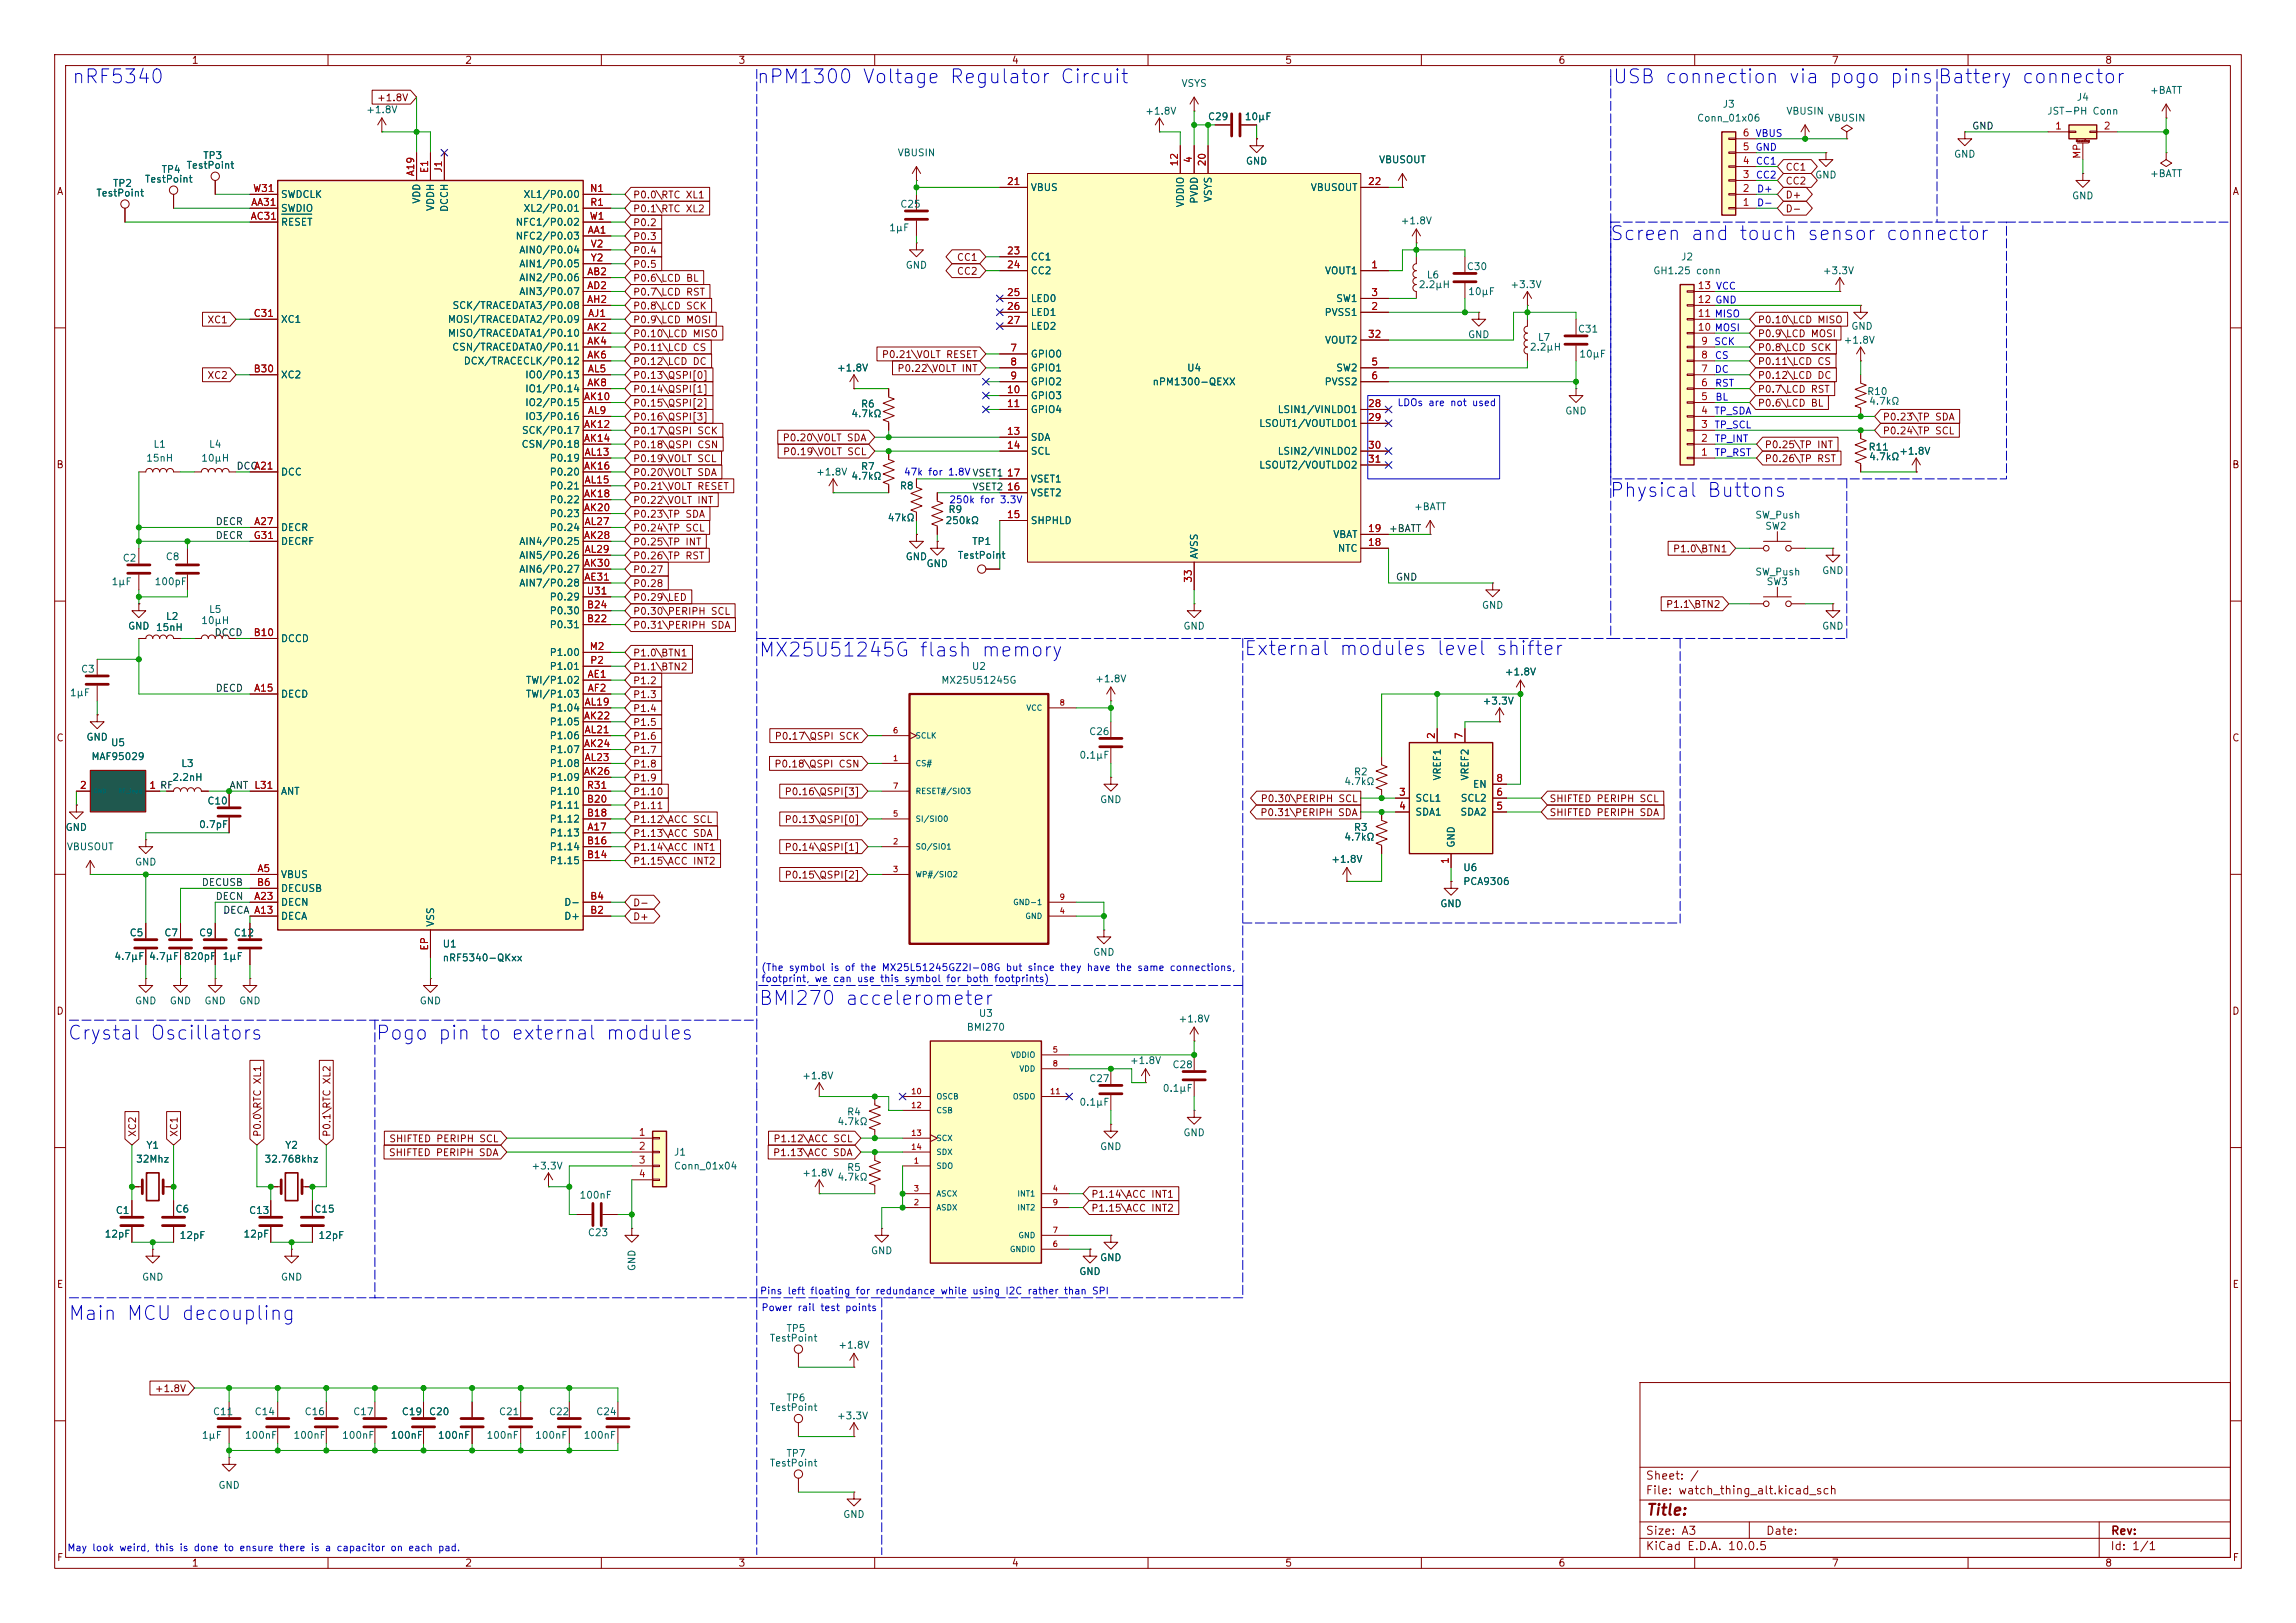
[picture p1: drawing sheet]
<svg xmlns="http://www.w3.org/2000/svg" width="420mm" height="297mm" viewBox="0 0 420 297" stroke-linecap="round" stroke-linejoin="round" font-family="sans-serif">
<defs><g id="words">
<g font-size="2.5" fill="#0000c2">
<text x="13" y="15.9">nRF5340</text>
<text x="138.2" y="15.9">nPM1300 Voltage Regulator Circuit</text>
<text x="294.8" y="15.9">USB connection via pogo pins Battery connector</text>
<text x="294.3" y="44.6">Screen and touch sensor connector</text>
<text x="294.3" y="91.6">Physical Buttons</text>
<text x="138.6" y="120.8">MX25U51245G flash memory</text>
<text x="227.4" y="120.6">External modules level shifter</text>
<text x="138.6" y="184.6">BMI270 accelerometer</text>
<text x="12.2" y="190.9">Crystal Oscillators</text>
<text x="68.6" y="190.9">Pogo pin to external modules</text>
<text x="12.3" y="242.2">Main MCU decoupling</text>
</g>
<text font-size="2" fill="#840000" x="301" y="277.8">Title:</text>
<g font-size="1.5" fill="#840000">
<text x="300.9" y="273.8">File: watch_thing_alt.kicad_sch</text>
<text x="300.9" y="271.1">Sheet: /</text>
<text x="300.9" y="281.2">Size: A3</text>
<text x="322.9" y="281.2">Date:</text>
<text x="386" y="281.2">Rev:</text>
<text x="300.9" y="284">KiCad E.D.A. 10.0.5</text>
<text x="385.9" y="284">Id: 1/1</text>
</g>
<g font-size="1.3" fill="#840000">
<text x="35" y="12">1</text>
<text x="85" y="12">2</text>
<text x="135" y="12">3</text>
<text x="185" y="12">4</text>
<text x="235" y="12">5</text>
<text x="285" y="12">6</text>
<text x="335" y="12">7</text>
<text x="385" y="12">8</text>
<text x="68.9" y="18.8">+1.8V</text>
<text x="10.3" y="36">A</text>
<text x="326.5" y="34.1">CC2</text>
<text x="326.5" y="31.5">CC1</text>
<text x="408.3" y="36">A</text>
<text x="115.7" y="39.2">P0.1\RTC XL2</text>
<text x="115.7" y="41.7">P0.2</text>
<text x="115.7" y="36.6">P0.0\RTC XL1</text>
<text x="326.5" y="36.6">D+</text>
<text x="326.5" y="39.2">D-</text>
<text x="115.7" y="44.2">P0.3</text>
<text x="115.7" y="46.8">P0.4</text>
<text x="115.7" y="51.9">P0.6\LCD BL</text>
<text x="115.7" y="49.3">P0.5</text>
<text x="174.9" y="48">CC1</text>
<text x="174.9" y="50.6">CC2</text>
<text x="37.8" y="59.5">XC1</text>
<text x="115.7" y="54.4">P0.7\LCD RST</text>
<text x="115.7" y="56.9">P0.8\LCD SCK</text>
<text x="115.7" y="59.5">P0.9\LCD MOSI</text>
<text x="321.4" y="59.5">P0.10\LCD MISO</text>
<text x="115.7" y="64.6">P0.11\LCD CS</text>
<text x="115.7" y="62">P0.10\LCD MISO</text>
<text x="161.2" y="65.8">P0.21\VOLT RESET</text>
<text x="321.4" y="64.6">P0.8\LCD SCK</text>
<text x="321.4" y="62">P0.9\LCD MOSI</text>
<text x="37.8" y="69.6">XC2</text>
<text x="115.7" y="67.1">P0.12\LCD DC</text>
<text x="115.7" y="69.6">P0.13\QSPI[0]</text>
<text x="164" y="68.4">P0.22\VOLT INT</text>
<text x="321.4" y="69.6">P0.12\LCD DC</text>
<text x="321.4" y="67.1">P0.11\LCD CS</text>
<text x="115.7" y="77.3">P0.16\QSPI[3]</text>
<text x="115.7" y="72.2">P0.14\QSPI[1]</text>
<text x="115.7" y="74.7">P0.15\QSPI[2]</text>
<text x="321.4" y="72.2">P0.7\LCD RST</text>
<text x="321.4" y="74.7">P0.6\LCD BL</text>
<text x="344.3" y="77.3">P0.23\TP SDA</text>
<text x="115.7" y="79.8">P0.17\QSPI SCK</text>
<text x="115.7" y="82.3">P0.18\QSPI CSN</text>
<text x="143.1" y="81.1">P0.20\VOLT SDA</text>
<text x="143.1" y="83.6">P0.19\VOLT SCL</text>
<text x="322.7" y="82.3">P0.25\TP INT</text>
<text x="344.3" y="79.8">P0.24\TP SCL</text>
<text x="10.2" y="86">B</text>
<text x="115.7" y="84.9">P0.19\VOLT SCL</text>
<text x="115.7" y="90">P0.21\VOLT RESET</text>
<text x="115.7" y="87.4">P0.20\VOLT SDA</text>
<text x="322.7" y="84.9">P0.26\TP RST</text>
<text x="408.2" y="86">B</text>
<text x="115.7" y="95">P0.23\TP SDA</text>
<text x="115.7" y="92.5">P0.22\VOLT INT</text>
<text x="115.7" y="97.6">P0.24\TP SCL</text>
<text x="115.7" y="100.1">P0.25\TP INT</text>
<text x="305.9" y="101.4">P1.0\BTN1</text>
<text x="115.7" y="102.7">P0.26\TP RST</text>
<text x="115.7" y="105.2">P0.27</text>
<text x="115.7" y="107.7">P0.28</text>
<text x="115.7" y="110.3">P0.29\LED</text>
<text x="115.7" y="112.8">P0.30\PERIPH SCL</text>
<text x="304.7" y="111.5">P1.1\BTN2</text>
<text x="115.7" y="115.4">P0.31\PERIPH SDA</text>
<text x="115.7" y="125.5">P1.2</text>
<text x="115.7" y="120.4">P1.0\BTN1</text>
<text x="115.7" y="123">P1.1\BTN2</text>
<text x="115.7" y="128.1">P1.3</text>
<text x="115.7" y="130.6">P1.4</text>
<text x="10.2" y="136">C</text>
<text x="115.7" y="133.1">P1.5</text>
<text x="115.7" y="135.7">P1.6</text>
<text x="141.6" y="135.7">P0.17\QSPI SCK</text>
<text x="408.2" y="136">C</text>
<text x="115.7" y="143.3">P1.9</text>
<text x="115.7" y="138.2">P1.7</text>
<text x="115.7" y="140.8">P1.8</text>
<text x="141.6" y="140.8">P0.18\QSPI CSN</text>
<text x="115.7" y="145.8">P1.10</text>
<text x="115.7" y="148.4">P1.11</text>
<text x="143.4" y="145.8">P0.16\QSPI[3]</text>
<text x="230.4" y="149.6">P0.31\PERIPH SDA</text>
<text x="230.5" y="147.1">P0.30\PERIPH SCL</text>
<text x="283.3" y="147.1">SHIFTED PERIPH SCL</text>
<text x="283.3" y="149.6">SHIFTED PERIPH SDA</text>
<text x="115.7" y="150.9">P1.12\ACC SCL</text>
<text x="115.7" y="153.5">P1.13\ACC SDA</text>
<text x="115.7" y="156">P1.14\ACC INT1</text>
<text x="143.4" y="150.9">P0.13\QSPI[0]</text>
<text x="143.4" y="156">P0.14\QSPI[1]</text>
<text x="115.7" y="158.5">P1.15\ACC INT2</text>
<text x="143.4" y="161.1">P0.15\QSPI[2]</text>
<text x="115.7" y="166.2">D-</text>
<text x="115.7" y="168.7">D+</text>
<text x="10.2" y="186">D</text>
<text x="408.2" y="186">D</text>
<text x="25.2" y="208.1" transform="rotate(-90 25.2 208.1)">XC2</text>
<text x="32.8" y="208.1" transform="rotate(-90 32.8 208.1)">XC1</text>
<text x="48" y="208.1" transform="rotate(-90 48 208.1)">P0.0\RTC XL1</text>
<text x="60.7" y="208.1" transform="rotate(-90 60.7 208.1)">P0.1\RTC XL2</text>
<text x="71.1" y="209.3">SHIFTED PERIPH SCL</text>
<text x="141.4" y="209.3">P1.12\ACC SCL</text>
<text x="71" y="211.9">SHIFTED PERIPH SDA</text>
<text x="141.3" y="211.9">P1.13\ACC SDA</text>
<text x="199.5" y="219.5">P1.14\ACC INT1</text>
<text x="199.5" y="222">P1.15\ACC INT2</text>
<text x="10.3" y="236">E</text>
<text x="408.3" y="236">E</text>
<text x="28.2" y="255.1">+1.8V</text>
<text x="10.3" y="286">F</text>
<text x="35" y="287">1</text>
<text x="85" y="287">2</text>
<text x="135" y="287">3</text>
<text x="185" y="287">4</text>
<text x="235" y="287">5</text>
<text x="285" y="287">6</text>
<text x="335" y="287">7</text>
<text x="385" y="287">8</text>
<text x="408.3" y="286">F</text>
</g>
<g font-size="1.3" fill="#006464">
<text x="216" y="16.2">VSYS</text>
<text x="393.2" y="17.5">+BATT</text>
<text x="66.9" y="21">+1.8V</text>
<text x="209.4" y="21.3">+1.8V</text>
<text x="220.9" y="22.3">C29</text>
<text x="227.6" y="22.3">10μF</text>
<text x="310.3" y="22.6">Conn_01x06</text>
<text x="315" y="20">J3</text>
<text x="326.7" y="21.3">VBUSIN</text>
<text x="334.3" y="22.6">VBUSIN</text>
<text x="374.4" y="21.3">JST-PH Conn</text>
<text x="379.8" y="18.7">J4</text>
<text x="37.1" y="29.4">TP3</text>
<text x="164.1" y="28.9">VBUSIN</text>
<text x="357.3" y="29.2">GND</text>
<text x="20.6" y="34.5">TP2</text>
<text x="26.4" y="33.7">TestPoint</text>
<text x="29.4" y="32">TP4</text>
<text x="34" y="31.2">TestPoint</text>
<text x="188.4" y="35.3">VBUS</text>
<text x="227.8" y="30.4">GND</text>
<text x="239.7" y="35.3">VBUSOUT</text>
<text x="252.1" y="30.2">VBUSOUT</text>
<text x="331.9" y="33">GND</text>
<text x="393.2" y="32.7">+BATT</text>
<text x="17.5" y="36.3">TestPoint</text>
<text x="51.3" y="39.1">SWDIO</text>
<text x="51.3" y="41.6">RESET</text>
<text x="51.3" y="36.5">SWDCLK</text>
<text x="77.2" y="37.4" transform="rotate(-90 77.2 37.4)">VDD</text>
<text x="79.7" y="38.7" transform="rotate(-90 79.7 38.7)">VDDH</text>
<text x="82.2" y="38.9" transform="rotate(-90 82.2 38.9)">DCCH</text>
<text x="94.2" y="41.6">NFC1/P0.02</text>
<text x="95.7" y="36.5">XL1/P0.00</text>
<text x="95.7" y="39.1">XL2/P0.01</text>
<text x="164.6" y="38.3">C25</text>
<text x="216.9" y="38" transform="rotate(-90 216.9 38)">VDDIO</text>
<text x="219.4" y="37.4" transform="rotate(-90 219.4 37.4)">PVDD</text>
<text x="221.9" y="37.1" transform="rotate(-90 221.9 37.1)">VSYS</text>
<text x="256.1" y="41.3">+1.8V</text>
<text x="378.9" y="36.8">GND</text>
<text x="94.2" y="44.1">NFC2/P0.03</text>
<text x="94.9" y="46.7">AIN0/P0.04</text>
<text x="162.5" y="42.6">1μF</text>
<text x="188.4" y="48">CC1</text>
<text x="307.4" y="48">J2</text>
<text x="94.9" y="51.8">AIN2/P0.06</text>
<text x="94.9" y="49.2">AIN1/P0.05</text>
<text x="165.6" y="49.5">GND</text>
<text x="188.4" y="50.5">CC2</text>
<text x="242.3" y="50.5">VOUT1</text>
<text x="259.4" y="53">2.2μH</text>
<text x="260.9" y="51.3">L6</text>
<text x="268.2" y="49.7">C30</text>
<text x="276.2" y="53">+3.3V</text>
<text x="302.3" y="50.5">GH1.25 conn</text>
<text x="333.3" y="50.5">+3.3V</text>
<text x="51.3" y="59.4">XC1</text>
<text x="81.8" y="59.4">MOSI/TRACEDATA2/P0.09</text>
<text x="82.7" y="56.8">SCK/TRACEDATA3/P0.08</text>
<text x="94.9" y="54.3">AIN3/P0.07</text>
<text x="188.4" y="55.6">LED0</text>
<text x="188.4" y="58.1">LED1</text>
<text x="242.2" y="58.1">PVSS1</text>
<text x="244.3" y="55.6">SW1</text>
<text x="268.5" y="54.3">10μF</text>
<text x="81.8" y="61.9">MISO/TRACEDATA1/P0.10</text>
<text x="82.6" y="64.5">CSN/TRACEDATA0/P0.11</text>
<text x="188.4" y="65.7">GPIO0</text>
<text x="188.4" y="60.7">LED2</text>
<text x="242.3" y="63.2">VOUT2</text>
<text x="268.4" y="62.2">GND</text>
<text x="279.7" y="64.5">2.2μH</text>
<text x="281.2" y="62.7">L7</text>
<text x="288.5" y="61.2">C31</text>
<text x="288.8" y="65.7">10μF</text>
<text x="337.1" y="63.2">+1.8V</text>
<text x="338.5" y="60.7">GND</text>
<text x="51.3" y="69.5">XC2</text>
<text x="84.7" y="67">DCX/TRACECLK/P0.12</text>
<text x="96" y="69.5">IO0/P0.13</text>
<text x="153" y="68.3">+1.8V</text>
<text x="188.4" y="68.3">GPIO1</text>
<text x="188.4" y="70.8">GPIO2</text>
<text x="210.7" y="70.8">nPM1300-QEXX</text>
<text x="217" y="68.3">U4</text>
<text x="242.2" y="70.8">PVSS2</text>
<text x="244.3" y="68.3">SW2</text>
<text x="96" y="72.1">IO1/P0.14</text>
<text x="96" y="74.6">IO2/P0.15</text>
<text x="96" y="77.2">IO3/P0.16</text>
<text x="155.6" y="76.7">4.7kΩ</text>
<text x="157.4" y="74.9">R6</text>
<text x="188.4" y="73.4">GPIO3</text>
<text x="188.4" y="75.9">GPIO4</text>
<text x="233.6" y="75.9">LSIN1/VINLDO1</text>
<text x="286.2" y="76.1">GND</text>
<text x="341.4" y="72.6">R10</text>
<text x="341.8" y="74.4">4.7kΩ</text>
<text x="28" y="82.2">L1</text>
<text x="38.1" y="82.2">L4</text>
<text x="95.3" y="82.2">CSN/P0.18</text>
<text x="95.4" y="79.7">SCK/P0.17</text>
<text x="188.4" y="81">SDA</text>
<text x="188.4" y="83.5">SCL</text>
<text x="230.2" y="78.4">LSOUT1/VOUTLDO1</text>
<text x="233.6" y="83.5">LSIN2/VINLDO2</text>
<text x="341.7" y="82.8">R11</text>
<text x="347.3" y="83.5">+1.8V</text>
<text x="26.6" y="84.8">15nH</text>
<text x="36.7" y="84.8">10μH</text>
<text x="51.3" y="87.3">DCC</text>
<text x="100.4" y="87.3">P0.20</text>
<text x="100.4" y="84.8">P0.19</text>
<text x="100.4" y="89.9">P0.21</text>
<text x="149.2" y="87.3">+1.8V</text>
<text x="155.6" y="88.1">4.7kΩ</text>
<text x="157.4" y="86.3">R7</text>
<text x="164.5" y="89.9">R8</text>
<text x="188.4" y="88.6">VSET1</text>
<text x="230.2" y="86.1">LSOUT2/VOUTLDO2</text>
<text x="341.8" y="84.5">4.7kΩ</text>
<text x="100.4" y="92.4">P0.22</text>
<text x="100.4" y="94.9">P0.23</text>
<text x="162.3" y="95.7">47kΩ</text>
<text x="173.4" y="94.2">R9</text>
<text x="188.4" y="91.1">VSET2</text>
<text x="258.6" y="93.7">+BATT</text>
<text x="321" y="95.2">SW_Push</text>
<text x="51.3" y="97.5">DECR</text>
<text x="51.3" y="100">DECRF</text>
<text x="94.9" y="100">AIN4/P0.25</text>
<text x="100.4" y="97.5">P0.24</text>
<text x="172.8" y="96.2">250kΩ</text>
<text x="177.7" y="100">TP1</text>
<text x="188.4" y="96.2">SHPHLD</text>
<text x="243.8" y="98.8">VBAT</text>
<text x="244.6" y="101.3">NTC</text>
<text x="322.8" y="97.2">SW2</text>
<text x="20.3" y="107.4">1μF</text>
<text x="22.3" y="103.1">C2</text>
<text x="28.2" y="107.4">100pF</text>
<text x="30.2" y="102.8">C8</text>
<text x="94.9" y="107.6">AIN7/P0.28</text>
<text x="94.9" y="105.1">AIN6/P0.27</text>
<text x="94.9" y="102.6">AIN5/P0.26</text>
<text x="165.6" y="102.8">GND</text>
<text x="169.4" y="104.1">GND</text>
<text x="175.1" y="102.6">TestPoint</text>
<text x="219.4" y="102.4" transform="rotate(-90 219.4 102.4)">AVSS</text>
<text x="321" y="105.6">SW_Push</text>
<text x="323" y="107.4">SW3</text>
<text x="333.2" y="105.4">GND</text>
<text x="30.3" y="113.7">L2</text>
<text x="38.1" y="112.5">L5</text>
<text x="100.4" y="112.7">P0.30</text>
<text x="100.4" y="110.2">P0.29</text>
<text x="271" y="111.7">GND</text>
<text x="23.3" y="115.5">GND</text>
<text x="28.4" y="115.8">15nH</text>
<text x="36.7" y="114.5">10μH</text>
<text x="51.3" y="117.8">DCCD</text>
<text x="100.4" y="115.3">P0.31</text>
<text x="216.4" y="115.5">GND</text>
<text x="333.2" y="115.5">GND</text>
<text x="14.7" y="123.4">C3</text>
<text x="96.1" y="125.4">TWI/P1.02</text>
<text x="100.4" y="120.3">P1.00</text>
<text x="100.4" y="122.9">P1.01</text>
<text x="172.1" y="125.4">MX25U51245G</text>
<text x="177.7" y="122.9">U2</text>
<text x="200.2" y="125.2">+1.8V</text>
<text x="275.2" y="123.9">+1.8V</text>
<text x="12.7" y="127.7">1μF</text>
<text x="51.3" y="128">DECD</text>
<text x="96.1" y="128">TWI/P1.03</text>
<text x="100.4" y="130.5">P1.04</text>
<text x="271.1" y="129.2">+3.3V</text>
<text x="15.7" y="135.8">GND</text>
<text x="20.2" y="136.9">U5</text>
<text x="100.4" y="133">P1.05</text>
<text x="100.4" y="135.6">P1.06</text>
<text x="199.1" y="134.8">C26</text>
<text x="16.6" y="139.4">MAF95029</text>
<text x="31.4" y="143.2">2.2nH</text>
<text x="33" y="140.7">L3</text>
<text x="100.4" y="138.1">P1.07</text>
<text x="100.4" y="143.2">P1.09</text>
<text x="100.4" y="140.7">P1.08</text>
<text x="197.3" y="139.1">0.1μF</text>
<text x="245.8" y="144">4.7kΩ</text>
<text x="247.6" y="142.2">R2</text>
<text x="263.9" y="142.9" transform="rotate(-90 263.9 142.9)">VREF1</text>
<text x="268.9" y="142.9" transform="rotate(-90 268.9 142.9)">VREF2</text>
<text x="37.8" y="147.5">C10</text>
<text x="51.3" y="145.7">ANT</text>
<text x="100.4" y="148.3">P1.11</text>
<text x="100.4" y="145.7">P1.10</text>
<text x="201.1" y="147.3">GND</text>
<text x="258.8" y="147">SCL1</text>
<text x="258.8" y="149.6">SDA1</text>
<text x="267" y="149.6">SDA2</text>
<text x="267.1" y="147">SCL2</text>
<text x="269.3" y="144.5">EN</text>
<text x="11.9" y="152.3">GND</text>
<text x="12.1" y="155.9">VBUSOUT</text>
<text x="36.3" y="151.8">0.7pF</text>
<text x="100.4" y="153.4">P1.13</text>
<text x="100.4" y="155.9">P1.14</text>
<text x="100.4" y="150.8">P1.12</text>
<text x="245.8" y="154.1">4.7kΩ</text>
<text x="247.6" y="152.3">R3</text>
<text x="266.4" y="155.2" transform="rotate(-90 266.4 155.2)">GND</text>
<text x="24.6" y="158.7">GND</text>
<text x="51.3" y="161">VBUS</text>
<text x="100.4" y="158.4">P1.15</text>
<text x="243.4" y="158.2">+1.8V</text>
<text x="267.6" y="159.7">U6</text>
<text x="51.3" y="166.1">DECN</text>
<text x="51.3" y="163.5">DECUSB</text>
<text x="103.1" y="166.1">D-</text>
<text x="263.4" y="166.3">GND</text>
<text x="267.6" y="162.3">PCA9306</text>
<text x="23.6" y="171.7">C5</text>
<text x="30" y="171.7">C7</text>
<text x="36.3" y="171.7">C9</text>
<text x="42.7" y="171.7">C12</text>
<text x="51.3" y="168.6">DECA</text>
<text x="79.7" y="169.7" transform="rotate(-90 79.7 169.7)">VSS</text>
<text x="80.9" y="173.7">U1</text>
<text x="103.1" y="168.6">D+</text>
<text x="20.8" y="176">4.7μF</text>
<text x="27.2" y="176">4.7μF</text>
<text x="33.5" y="176">820pF</text>
<text x="40.6" y="176">1μF</text>
<text x="80.9" y="176.2">nRF5340-QKxx</text>
<text x="199.9" y="175.2">GND</text>
<text x="24.6" y="184.1">GND</text>
<text x="30.9" y="184.1">GND</text>
<text x="37.3" y="184.1">GND</text>
<text x="43.6" y="184.1">GND</text>
<text x="76.7" y="184.1">GND</text>
<text x="176.7" y="188.9">BMI270</text>
<text x="178.9" y="186.4">U3</text>
<text x="215.5" y="187.4">+1.8V</text>
<text x="146.6" y="197.8">+1.8V</text>
<text x="206.6" y="195">+1.8V</text>
<text x="214.4" y="195.8">C28</text>
<text x="197.3" y="202.6">0.1μF</text>
<text x="199.1" y="198.3">C27</text>
<text x="212.6" y="200.1">0.1μF</text>
<text x="153.1" y="206.2">4.7kΩ</text>
<text x="154.8" y="204.4">R4</text>
<text x="216.4" y="208.2">GND</text>
<text x="24.8" y="213.1">32Mhz</text>
<text x="26.7" y="210.5">Y1</text>
<text x="48.3" y="213.1">32.768khz</text>
<text x="52.1" y="210.5">Y2</text>
<text x="97.1" y="214.3">+3.3V</text>
<text x="123.2" y="211.8">J1</text>
<text x="123.2" y="214.3">Conn_01x04</text>
<text x="146.6" y="215.6">+1.8V</text>
<text x="154.8" y="214.6">R5</text>
<text x="201.1" y="210.8">GND</text>
<text x="105.9" y="219.7">100nF</text>
<text x="153.1" y="216.4">4.7kΩ</text>
<text x="19" y="226.8">12pF</text>
<text x="21.1" y="222.5">C1</text>
<text x="32" y="222.2">C6</text>
<text x="32.8" y="227">12pF</text>
<text x="44.4" y="226.8">12pF</text>
<text x="45.5" y="222.5">C13</text>
<text x="57.4" y="222.2">C15</text>
<text x="58.2" y="227">12pF</text>
<text x="107.4" y="226.5">C23</text>
<text x="116.5" y="232.7" transform="rotate(-90 116.5 232.7)">GND</text>
<text x="159.2" y="229.8">GND</text>
<text x="197.3" y="233.6">GND</text>
<text x="201.1" y="231.1">GND</text>
<text x="25.9" y="234.6">GND</text>
<text x="51.3" y="234.6">GND</text>
<text x="140.7" y="245.8">TestPoint</text>
<text x="143.7" y="244">TP5</text>
<text x="153.2" y="247.1">+1.8V</text>
<text x="143.7" y="256.7">TP6</text>
<text x="36.8" y="263.6">1μF</text>
<text x="38.8" y="259.3">C11</text>
<text x="44.7" y="263.6">100nF</text>
<text x="46.5" y="259.3">C14</text>
<text x="53.6" y="263.6">100nF</text>
<text x="55.6" y="259.3">C16</text>
<text x="62.5" y="263.6">100nF</text>
<text x="64.5" y="259.3">C17</text>
<text x="71.4" y="263.6">100nF</text>
<text x="73.4" y="259.3">C19</text>
<text x="78.4" y="259.3">C20</text>
<text x="80" y="263.6">100nF</text>
<text x="88.9" y="263.6">100nF</text>
<text x="91.2" y="259.3">C21</text>
<text x="97.8" y="263.6">100nF</text>
<text x="100.3" y="259.3">C22</text>
<text x="106.7" y="263.6">100nF</text>
<text x="109" y="259.3">C24</text>
<text x="140.7" y="258.5">TestPoint</text>
<text x="153" y="260">+3.3V</text>
<text x="140.7" y="268.7">TestPoint</text>
<text x="143.7" y="266.9">TP7</text>
<text x="39.8" y="272.7">GND</text>
<text x="154.1" y="278.1">GND</text>
</g>
<g font-size="1.3" fill="#a90000">
<text x="375.8" y="24">1</text>
<text x="384.7" y="24">2</text>
<text x="218.3" y="29.9" transform="rotate(-90 218.3 29.9)">4</text>
<text x="318.7" y="27.8">5</text>
<text x="318.7" y="25.3">6</text>
<text x="380.9" y="29.2" transform="rotate(-90 380.9 29.2)">MP</text>
<text x="46.2" y="35.4">W31</text>
<text x="76.1" y="32.4" transform="rotate(-90 76.1 32.4)">A19</text>
<text x="78.6" y="31.8" transform="rotate(-90 78.6 31.8)">E1</text>
<text x="81.1" y="31.7" transform="rotate(-90 81.1 31.7)">J1</text>
<text x="107.8" y="35.4">N1</text>
<text x="184.1" y="34.2">21</text>
<text x="215.8" y="30.5" transform="rotate(-90 215.8 30.5)">12</text>
<text x="220.8" y="30.5" transform="rotate(-90 220.8 30.5)">20</text>
<text x="250.1" y="34.2">22</text>
<text x="318.7" y="35.4">2</text>
<text x="318.7" y="32.9">3</text>
<text x="318.7" y="30.3">4</text>
<text x="45.7" y="40.5">AC31</text>
<text x="45.8" y="38">AA31</text>
<text x="107.8" y="40.5">W1</text>
<text x="107.9" y="38">R1</text>
<text x="318.7" y="38">1</text>
<text x="107.4" y="43">AA1</text>
<text x="107.9" y="45.6">V2</text>
<text x="184.1" y="46.9">23</text>
<text x="107.3" y="50.7">AB2</text>
<text x="107.3" y="53.2">AD2</text>
<text x="107.9" y="48.1">Y2</text>
<text x="184.1" y="49.4">24</text>
<text x="250.7" y="49.4">1</text>
<text x="310.4" y="53.2">13 VCC</text>
<text x="46.3" y="58.3">C31</text>
<text x="107.3" y="55.7">AH2</text>
<text x="107.5" y="58.3">AJ1</text>
<text x="184.1" y="54.5">25</text>
<text x="184.1" y="57">26</text>
<text x="184.1" y="59.6">27</text>
<text x="250.7" y="54.5">3</text>
<text x="250.7" y="57">2</text>
<text x="310.4" y="58.3">11 MISO</text>
<text x="310.4" y="55.7">12 GND</text>
<text x="107.3" y="60.8">AK2</text>
<text x="107.3" y="63.4">AK4</text>
<text x="107.3" y="65.9">AK6</text>
<text x="184.7" y="64.6">7</text>
<text x="250.1" y="62.1">32</text>
<text x="310.4" y="60.8">10 MOSI</text>
<text x="311.1" y="65.9">8</text>
<text x="311.1" y="63.4">9</text>
<text x="46.3" y="68.4">B30</text>
<text x="107.3" y="71">AK8</text>
<text x="107.4" y="68.4">AL5</text>
<text x="184.7" y="67.2">8</text>
<text x="184.7" y="69.7">9</text>
<text x="250.7" y="67.2">5</text>
<text x="250.7" y="69.7">6</text>
<text x="311.1" y="71">6</text>
<text x="311.1" y="68.4">7</text>
<text x="106.7" y="73.5">AK10</text>
<text x="107.4" y="76.1">AL9</text>
<text x="184.1" y="72.3">10</text>
<text x="184.1" y="74.8">11</text>
<text x="250.1" y="77.3">29</text>
<text x="250.1" y="74.8">28</text>
<text x="311.1" y="76.1">4</text>
<text x="311.1" y="73.5">5</text>
<text x="106.7" y="78.6">AK12</text>
<text x="106.7" y="81.1">AK14</text>
<text x="106.8" y="83.7">AL13</text>
<text x="184.1" y="79.9">13</text>
<text x="184.1" y="82.4">14</text>
<text x="250.1" y="82.4">30</text>
<text x="311.1" y="83.7">1</text>
<text x="311.1" y="81.1">2</text>
<text x="311.1" y="78.6">3</text>
<text x="46.4" y="86.2">A21</text>
<text x="106.7" y="86.2">AK16</text>
<text x="106.8" y="88.8">AL15</text>
<text x="184.1" y="87.5">17</text>
<text x="250.1" y="85">31</text>
<text x="106.7" y="91.3">AK18</text>
<text x="106.7" y="93.8">AK20</text>
<text x="184.1" y="95.1">15</text>
<text x="184.1" y="90">16</text>
<text x="46.3" y="98.9">G31</text>
<text x="46.4" y="96.4">A27</text>
<text x="106.7" y="98.9">AK28</text>
<text x="106.8" y="96.4">AL27</text>
<text x="106.8" y="101.5">AL29</text>
<text x="250.1" y="100.2">18</text>
<text x="250.1" y="97.7">19</text>
<text x="106.7" y="104">AK30</text>
<text x="106.8" y="106.5">AE31</text>
<text x="218.3" y="106.7" transform="rotate(-90 218.3 106.7)">33</text>
<text x="107.2" y="109.1">U31</text>
<text x="107.2" y="111.6">B24</text>
<text x="46.3" y="116.7">B10</text>
<text x="107.2" y="114.2">B22</text>
<text x="107.8" y="119.2">M2</text>
<text x="107.4" y="124.3">AE1</text>
<text x="107.9" y="121.8">P2</text>
<text x="46.4" y="126.9">A15</text>
<text x="106.7" y="131.9">AK22</text>
<text x="106.8" y="129.4">AL19</text>
<text x="107.4" y="126.9">AF2</text>
<text x="106.7" y="137">AK24</text>
<text x="106.8" y="134.5">AL21</text>
<text x="262.8" y="135.4" transform="rotate(-90 262.8 135.4)">2</text>
<text x="267.8" y="135.4" transform="rotate(-90 267.8 135.4)">7</text>
<text x="106.7" y="142.1">AK26</text>
<text x="106.8" y="139.6">AL23</text>
<text x="273.6" y="143.4">8</text>
<text x="14.5" y="144.6">2</text>
<text x="27.2" y="144.6">1 RF</text>
<text x="27.2" y="144.6">1</text>
<text x="46.4" y="144.6">L31</text>
<text x="107.2" y="149.7">B18</text>
<text x="107.2" y="147.2">B20</text>
<text x="107.2" y="144.6">R31</text>
<text x="255.8" y="145.9">3</text>
<text x="255.8" y="148.5">4</text>
<text x="273.6" y="148.5">5</text>
<text x="273.6" y="145.9">6</text>
<text x="107.2" y="154.8">B16</text>
<text x="107.3" y="152.3">A17</text>
<text x="47" y="159.9">A5</text>
<text x="107.2" y="157.3">B14</text>
<text x="265.3" y="158.2" transform="rotate(-90 265.3 158.2)">1</text>
<text x="46.4" y="165">A23</text>
<text x="46.4" y="167.5">A13</text>
<text x="46.9" y="162.4">B6</text>
<text x="107.9" y="167.5">B2</text>
<text x="107.9" y="165">B4</text>
<text x="78.6" y="174.1" transform="rotate(-90 78.6 174.1)">EP</text>
<text x="116.7" y="208.1">1</text>
<text x="116.7" y="210.7">2</text>
<text x="116.7" y="213.2">3</text>
<text x="116.7" y="215.8">4</text>
</g>
<g font-size="1.3" fill="#0000c2">
<text x="321" y="25.4">VBUS</text>
<text x="321" y="27.9">GND</text>
<text x="321.1" y="30.4">CC1</text>
<text x="321.1" y="33">CC2</text>
<text x="321.3" y="35.5">D+</text>
<text x="321.3" y="38.1">D-</text>
<text x="313.5" y="63.5">SCK</text>
<text x="313.6" y="66">CS</text>
<text x="313.6" y="68.5">DC</text>
<text x="313.6" y="71.1">RST</text>
<text x="255.5" y="74.6">LDOs are not used</text>
<text x="313.5" y="76.2">TP_SDA</text>
<text x="313.7" y="73.6">BL</text>
<text x="313.5" y="78.7">TP_SCL</text>
<text x="313.5" y="83.8">TP_RST</text>
<text x="313.6" y="81.2">TP_INT</text>
<text x="165.2" y="87.3">47k for 1.8VVSET1</text>
<text x="173.5" y="92.4">250k for 3.3V</text>
<text x="139.2" y="178">(The symbol is of the MX25L51245GZ2I-08G but since they have the same connections,</text>
<text x="139.2" y="180">footprint, we can use this symbol for both footprints)</text>
<text x="138.9" y="237.2">Pins left floating for redundance while using I2C rather than SPI</text>
<text x="139.2" y="240.2">Power rail test points</text>
<text x="12.2" y="284.2">May look weird, this is done to ensure there is a capacitor on each pad.</text>
</g>
<g font-size="1.3" fill="#0f0f0f">
<text x="360.7" y="24">GND</text>
<text x="43.2" y="86.2">DCC</text>
<text x="177.8" y="90">VSET2</text>
<text x="39.3" y="98.9">DECR</text>
<text x="39.3" y="96.4">DECR</text>
<text x="254" y="97.7">+BATT</text>
<text x="255.2" y="106.6">GND</text>
<text x="39.1" y="116.7">DCCD</text>
<text x="39.3" y="126.9">DECD</text>
<text x="41.9" y="144.7">ANT</text>
<text x="36.8" y="162.4">DECUSB</text>
<text x="39.3" y="165">DECN</text>
<text x="40.7" y="167.5">DECA A13</text>
</g>
<g font-size="1" fill="#006464">
<text x="187.6" y="130.3">VCC</text>
<text x="167.4" y="135.4">SCLK</text>
<text x="167.4" y="140.5">CS#</text>
<text x="167.4" y="145.5">RESET#/SIO3</text>
<text x="167.4" y="155.7">SO/SIO1</text>
<text x="167.4" y="150.6">SI/SIO0</text>
<text x="167.4" y="160.8">WP#/SIO2</text>
<text x="185.2" y="165.9">GND-1</text>
<text x="187.5" y="168.4">GND</text>
<text x="184.8" y="193.8">VDDIO</text>
<text x="186.4" y="196.3">VDD</text>
<text x="171.2" y="201.4">OSCB</text>
<text x="171.2" y="204">CSB</text>
<text x="185.2" y="201.4">OSDO</text>
<text x="171.2" y="209">SCX</text>
<text x="171.2" y="214.1">SDO</text>
<text x="171.2" y="211.6">SDX</text>
<text x="171.2" y="221.7">ASDX</text>
<text x="171.2" y="219.2">ASCX</text>
<text x="186" y="219.2">INT1</text>
<text x="186" y="221.7">INT2</text>
<text x="186.2" y="226.8">GND</text>
<text x="184.6" y="229.4">GNDIO</text>
</g>
<g font-size="1" fill="#a90000">
<text x="193.7" y="129.4">8</text>
<text x="163.2" y="134.4">6</text>
<text x="163.2" y="139.5">1</text>
<text x="163.2" y="149.7">5</text>
<text x="163.2" y="144.6">7</text>
<text x="163.2" y="154.8">2</text>
<text x="163.2" y="159.8">3</text>
<text x="193.7" y="167.5">4</text>
<text x="193.7" y="164.9">9</text>
<text x="192.5" y="192.9">5</text>
<text x="192.5" y="195.4">8</text>
<text x="166.6" y="200.5">10</text>
<text x="166.6" y="203">12</text>
<text x="192" y="200.5">11</text>
<text x="166.6" y="208.1">13</text>
<text x="166.6" y="210.6">14</text>
<text x="167.1" y="213.2">1</text>
<text x="167.1" y="220.8">2</text>
<text x="167.1" y="218.3">3</text>
<text x="192.5" y="218.3">4</text>
<text x="192.5" y="220.8">9</text>
<text x="192.5" y="225.9">7</text>
<text x="192.5" y="228.4">6</text>
</g>
<g font-size=".8" fill="#006464">
<text x="17" y="145.4">GND</text>
<text x="21.6" y="145.4">RF_feed</text>
</g>
<text font-size=".4" fill="#840000" x="379.7" y="26.1">Mounting</text>
</g></defs>
<g fill="none" stroke="#840000" stroke-width=".18">
<path d="M10 10h400v277h-400zM12 12h396v273h-396zM60 10v2M110 10v2M160 10v2M210 10v2M260 10v2M310 10v2M360 10v2M10 60h2M408 60h2M10 110h2"/>
<path d="M408 110h2M10 160h2M26.7 153.7v1.2h1.2l-1.2 1.3-1.3-1.3h1.3M26.7 153.7h.1M408 160h2M10 210h2M408 210h2M300 253h108v32h-108zM10 260h2M146 260.3v2.6M300 278.5h108M300 274.5h108"/>
<path d="M300 268.5h108M320 278.5v3M384 278.5v6.5M408 260h2M60 285v2M110 285v2M160 285v2M210 285v2M260 285v2M300 281.5h108M310 285v2M360 285v2"/>
<circle cx="146" cy="259.6" r=".76"/>
</g>
<path d="M16.5 141h10.2v7.6h-10.2z" fill="#484848"/>
<g fill="none" stroke="#840000" stroke-width=".18">
<path d="M69.8 24.1h.1M69.8 21.6l-.7 1.3M69.8 21.6l.8 1.3M69.8 21.6v2.5M167.6 33h.1M167.6 30.5v2.5M167.6 35.6v2.8M167.6 30.5l-.7 1.3M167.6 30.5l.8 1.3M330.2 25.4h.1M330.2 22.9l-.8 1.2M330.2 22.9l.8 1.2"/>
<path d="M330.2 22.9v2.5M381 31.8v1.2h1.3l-1.3 1.3-1.3-1.3h1.3M381 31.8h.1M167.6 40.4v2.8M259.1 48.3a.64 .64 0 0 0-.6 .6 .64 .64 0 0 0 .6 .6 .64 .64 0 0 0-.6 .7 .64 .64 0 0 0 .6 .6 .64 .64 0 0 0-.6 .6 .64 .64 0 0 0 .6 .7 .63 .63 0 0 0-.6 .6 .63 .63 0 0 0 .6 .6v1.3M259.1 47v1.3M268 47v2.8M268 51.8v2.8M25.4 100.3v2.8M25.4 105.2v2.8M320 110.5h2.6M322.6 109.2h5.1"/>
<path d="M325.1 107.4v1.8M327.7 110.5h2.5M14 147.3v1.3h1.2l-1.2 1.3-1.3-1.3h1.3M14 147.3h.1M14 144.8h2.5M16.5 141h10.2v7.6h-10.2zM16.5 157.5l-.8 1.3M16.5 157.5l.8 1.3M16.5 157.5v2.5M26.7 144.8h2.5M16.5 160h.1M57.1 219.7v2.8"/>
<path d="M100.3 217.2h.1M100.3 214.6l-.7 1.3M100.3 214.6l.8 1.3M100.3 214.6v2.6M57.1 224.5v2.8M161.3 224.8v1.3h1.3l-1.3 1.2-1.3-1.2h1.3M161.3 224.8h.1M41.9 266.7v1.3h1.3l-1.3 1.2-1.3-1.2h1.3M41.9 266.7h.1"/>
<circle cx="323.1" cy="110.5" r=".51"/>
<circle cx="327.2" cy="110.5" r=".51"/>
</g>
<path d="M165.6 38.6h4.1M165.6 40.1h4.1M265.9 50h4.1M265.9 51.6h4.1M23.4 103.4h4M23.4 104.9h4M55.1 222.8h4.1M55.1 224.3h4.1" fill="none" stroke="#840000" stroke-width=".51"/>
<path d="M378.5 22.9h5v2.5h-5z" fill="#ffffc2"/>
<path d="M378.5 22.9h5v2.5h-5z" fill="none" stroke="#840000" stroke-width=".25"/>
<path d="M359.4 24.1v1.3h1.3l-1.3 1.3-1.3-1.3h1.3M359.4 24.1h.1M374.6 24.1h3.9M378.5 24h1.2v.3h-1.2zM380 26.2h2M381 26.2v3M382.3 24h1.2v.3h-1.2zM383.5 24.1h3.8" fill="none" stroke="#840000" stroke-width=".18"/>
<path d="M315 24.1h2.5v15.3h-2.5z" fill="#ffffc2"/>
<path d="M315 24.1h2.5v15.3h-2.5z" fill="none" stroke="#840000" stroke-width=".25"/>
<g fill="none" stroke="#840000" stroke-width=".18">
<path d="M22.9 38.1v2.5M39.4 33v2.6M256.5 34.3h.1M256.5 31.8l-.7 1.2M256.5 31.8l.8 1.2M256.5 31.8v2.5M316.2 38h1.3v.2h-1.3zM316.2 35.4h1.3v.3h-1.3zM316.2 32.9h1.3v.2h-1.3zM316.2 30.4h1.3v.2h-1.3zM316.2 27.8h1.3v.3h-1.3zM316.2 25.3h1.3v.2h-1.3z"/>
<path d="M317.5 38.1h3.8M317.5 35.6h3.8M317.5 33h3.8M317.5 30.5h3.8M317.5 27.9h3.8M317.5 25.4h3.8M334 27.9v1.3h1.3l-1.3 1.3-1.3-1.3h1.3M334 27.9h.1M167.6 44.5v1.2h1.3l-1.3 1.3-1.2-1.3h1.2M167.6 44.5h.1M259.1 44.5h.1M259.1 41.9l-.8 1.3"/>
<path d="M259.1 41.9l.7 1.3M259.1 41.9v2.6M336.5 53.3h.1M336.5 50.8l-.7 1.3M336.5 50.8l.8 1.3M336.5 50.8v2.5M49.5 219.7v2.8M49.5 224.5v2.8M53.3 228.6v1.3h1.3l-1.3 1.2-1.2-1.2h1.2M53.3 228.6h.1M41.9 256.5v2.8M50.8 256.5v2.8"/>
<path d="M59.7 256.5v2.8M68.6 256.5v2.8M41.9 261.4v2.8M50.8 261.4v2.8M59.7 261.4v2.8M68.6 261.4v2.8"/>
<circle cx="22.9" cy="37.3" r=".76"/>
<circle cx="39.4" cy="32.3" r=".76"/>
</g>
<path d="M47.5 222.8h4.1M47.5 224.3h4.1M39.9 259.6h4M48.8 259.6h4M57.7 259.6h4M66.5 259.6h4.1M39.9 261.1h4M48.8 261.1h4M57.7 261.1h4M66.5 261.1h4.1" fill="none" stroke="#840000" stroke-width=".51"/>
<path d="M307.3 52.1h2.6v33h-2.6z" fill="#ffffc2"/>
<path d="M307.3 52.1h2.6v33h-2.6z" fill="none" stroke="#840000" stroke-width=".25"/>
<g fill="none" stroke="#840000" stroke-width=".18">
<path d="M308.6 58.3h1.3v.2h-1.3zM308.6 55.8h1.3v.2h-1.3zM308.6 53.2h1.3v.3h-1.3zM309.9 58.4h3.8M309.9 55.9h3.8M309.9 53.3h3.8M308.6 78.6h1.3v.3h-1.3zM308.6 76.1h1.3v.2h-1.3zM308.6 73.5h1.3v.3h-1.3zM308.6 71h1.3v.2h-1.3zM308.6 68.5h1.3v.2h-1.3zM308.6 65.9h1.3v.3h-1.3z"/>
<path d="M308.6 63.4h1.3v.2h-1.3zM308.6 60.8h1.3v.3h-1.3zM309.9 78.7h3.8M309.9 76.2h3.8M309.9 73.7h3.8M309.9 71.1h3.8M309.9 68.6h3.8M309.9 66h3.8M309.9 63.5h3.8M309.9 61h3.8M308.6 83.7h1.3v.2h-1.3zM308.6 81.2h1.3v.2h-1.3z"/>
<path d="M309.9 83.8h3.8M309.9 81.3h3.8M350.5 86.4h.1M350.5 83.8l-.7 1.3M350.5 83.8l.8 1.3M350.5 83.8v2.6M30.5 144.8h1.2a.64 .64 0 0 1 .7-.7 .64 .64 0 0 1 .6 .7 .64 .64 0 0 1 .7-.7 .64 .64 0 0 1 .6 .7 .64 .64 0 0 1 .6-.7 .64 .64 0 0 1 .7 .7 .64 .64 0 0 1 .6-.7 .64 .64 0 0 1 .6 .7h1.3M41.9 144.8v2.8M41.9 149.6v2.8M149.9 198.1l-.8 1.3M149.9 198.1l.7 1.3M149.9 198.1v2.6"/>
<path d="M149.9 200.7h.1M160 200.7v1.5l1 .4-2 .7 2 .8-2 .8 2 .7-2 .8 1 .4v1.5M156.2 262.9h.1M156.2 260.3l-.8 1.3M156.2 260.3l.8 1.3M156.2 260.3v2.6"/>
</g>
<path d="M39.9 147.8h4M39.9 149.4h4" fill="none" stroke="#840000" stroke-width=".51"/>
<path d="M170.2 190.5h20.3v40.6h-20.3z" fill="#ffffc2"/>
<path d="M170.2 190.5h20.3v40.6h-20.3z" fill="none" stroke="#840000" stroke-width=".25"/>
<g fill="none" stroke="#840000" stroke-width=".18">
<path d="M31.7 35.6v2.5M279.4 58.4v1.3a.64 .64 0 0 0-.6 .6 .64 .64 0 0 0 .6 .7 .64 .64 0 0 0-.6 .6 .64 .64 0 0 0 .6 .6 .64 .64 0 0 0-.6 .7 .64 .64 0 0 0 .6 .6 .63 .63 0 0 0-.6 .6 .63 .63 0 0 0 .6 .7v1.2M340.4 55.9v1.3h1.2l-1.2 1.2-1.3-1.2h1.3M340.4 55.9h.1M340.4 66h.1M340.4 78.7v1.6l1 .3-2.1 .8 2.1 .8-2.1 .7 2.1 .8-2.1 .8 1.1 .3v1.6M340.4 63.5l-.8 1.3M340.4 63.5l.7 1.3M340.4 63.5v2.5M261.6 97.8h.1M261.6 95.3l-.7 1.2M261.6 95.3l.8 1.2"/>
<path d="M261.6 95.3v2.5M273 106.7v1.3h1.3l-1.3 1.2-1.2-1.2h1.2M273 106.7h.1M335.3 110.5v1.3h1.2l-1.2 1.2-1.3-1.2h1.3M335.3 110.5h.1M17.8 120.7v2.7M17.8 125.5v2.8M33 179.1v1.2h1.3l-1.3 1.3-1.3-1.3h1.3M33 179.1h.1M190.5 193h5.1M190.5 195.6h5.1M203.2 195.6v2.8"/>
<path d="M209.5 198.1h.1M209.5 195.6l-.7 1.3M209.5 195.6l.8 1.3M209.5 195.6v2.5M218.4 190.5h.1M218.4 188v2.5M218.4 193v2.8M218.4 197.9v2.8M218.4 188l-.7 1.2M218.4 188l.8 1.2M165.1 213.4h5.1M165.1 218.4h5.1"/>
<path d="M165.1 200.7h5.1M165.1 203.2h5.1M165.1 208.3h5.1M165.1 210.8h5.1M170.2 207.6l1.2 .7-1.2 .6M190.5 218.4h5.1M190.5 200.7h5.1M203.2 205.7v1.3h1.3l-1.3 1.3-1.3-1.3h1.3M203.2 205.7h.1M203.2 200.4v2.8M218.4 203.2v1.3h1.3l-1.3 1.2-1.2-1.2h1.2M218.4 203.2h.1"/>
<path d="M115.6 224.8v1.3h1.2l-1.2 1.2-1.3-1.2h1.3M115.6 224.8h.1M165.1 221h5.1M190.5 221h5.1M190.5 228.6h5.1M190.5 226.1h5.1M199.4 228.6v1.3h1.3l-1.3 1.2-1.3-1.2h1.3M199.4 228.6h.1M203.2 226.1v1.2h1.3l-1.3 1.3-1.3-1.3h1.3M203.2 226.1h.1M146 247.6v2.6M156.2 250.2h.1"/>
<path d="M156.2 247.6l-.8 1.3M156.2 247.6l.8 1.3M156.2 247.6v2.6M156.2 273v1.3h1.3l-1.3 1.3-1.3-1.3h1.3M156.2 273h.1"/>
<circle cx="31.8" cy="34.8" r=".76"/>
<circle cx="146" cy="246.9" r=".76"/>
</g>
<path d="M15.7 123.7h4.1M15.7 125.2h4.1M201.2 198.6h4M216.4 196.1h4.1M216.4 197.6h4.1M201.2 200.2h4" fill="none" stroke="#840000" stroke-width=".51"/>
<path d="M119.4 207h2.5v10.2h-2.5z" fill="#ffffc2"/>
<path d="M119.4 207h2.5v10.2h-2.5z" fill="none" stroke="#840000" stroke-width=".25"/>
<g fill="none" stroke="#840000" stroke-width=".18">
<path d="M396.2 19.1l-.7 1.2M396.2 19.1l.8 1.2M396.2 19.1v2.5M337.8 24.1l1-.6-1-.6-1 .6 1 .6v1.3M337.8 25.4h.1M396.2 27.9v1.3l1.1 .6-1.1 .7-1-.7 1-.6M396.2 27.9h.1M396.2 21.6h.1M270.5 57.2v1.2h1.3l-1.3 1.3-1.3-1.3h1.3M270.5 57.2h.1M279.4 55.9h.1M279.4 53.3l-.8 1.3"/>
<path d="M279.4 53.3l.8 1.3M279.4 53.3v2.6M288.3 58.4v2.8M156.2 71.1h.1M156.2 68.6l-.8 1.3M156.2 68.6l.8 1.3M156.2 68.6v2.5M162.6 71.1v1.5l1 .4-2.1 .8 2.1 .7-2.1 .8 2.1 .8-2.1 .7 1.1 .4v1.5M288.3 71.1v1.3h1.3l-1.3 1.3-1.3-1.3h1.3M288.3 71.1h.1M288.3 63.2v2.8M340.4 68.6v1.5l1 .4-2.1 .7 2.1 .8-2.1 .8 2.1 .7-2.1 .8 1.1 .4v1.5"/>
<path d="M25.4 86.4h1.3a.64 .64 0 0 1 .6-.7 .64 .64 0 0 1 .6 .7 .64 .64 0 0 1 .7-.7 .64 .64 0 0 1 .6 .7 .64 .64 0 0 1 .6-.7 .64 .64 0 0 1 .7 .7 .64 .64 0 0 1 .6-.7 .64 .64 0 0 1 .6 .7h1.3M35.6 86.4h1.2a.64 .64 0 0 1 .7-.7 .64 .64 0 0 1 .6 .7 .64 .64 0 0 1 .6-.7 .64 .64 0 0 1 .7 .7 .64 .64 0 0 1 .6-.7 .64 .64 0 0 1 .6 .7 .64 .64 0 0 1 .7-.7 .64 .64 0 0 1 .6 .7h1.3M152.4 90.2h.1M152.4 87.6l-.8 1.3M152.4 87.6l.8 1.3M152.4 87.6v2.6M162.6 82.6v1.5l1 .4-2.1 .7 2.1 .8-2.1 .7 2.1 .8-2.1 .8 1.1 .3v1.6M167.6 87.6v1.6l1.1 .3-2.1 .8 2.1 .8-2.1 .7 2.1 .8-2.1 .7 1 .4v1.6M167.6 97.8v1.3h1.3l-1.3 1.2-1.2-1.2h1.2M167.6 97.8h.1M171.4 90.2v1.5l1.1 .4-2.1 .7 2.1 .8-2.1 .8 2.1 .7-2.1 .8 1 .4v1.5M171.4 99.1v1.2h1.3l-1.3 1.3-1.2-1.3h1.2"/>
<path d="M171.4 99.1h.1M322.6 99.1h5.1M325.1 97.3v1.8M25.4 110.5v1.3h1.3l-1.3 1.2-1.3-1.2h1.3M25.4 110.5h.1M25.4 116.8h1.3a.64 .64 0 0 1 .6-.6 .64 .64 0 0 1 .6 .6 .64 .64 0 0 1 .7-.6 .64 .64 0 0 1 .6 .6 .64 .64 0 0 1 .6-.6 .64 .64 0 0 1 .7 .6 .64 .64 0 0 1 .6-.6 .64 .64 0 0 1 .6 .6h1.3M34.3 100.3v2.8M34.3 105.2v2.8M35.6 116.8h1.2a.64 .64 0 0 1 .7-.6 .64 .64 0 0 1 .6 .6 .64 .64 0 0 1 .6-.6 .64 .64 0 0 1 .7 .6 .64 .64 0 0 1 .6-.6 .64 .64 0 0 1 .6 .6 .64 .64 0 0 1 .7-.6 .64 .64 0 0 1 .6 .6h1.3M320 100.3h2.6M327.7 100.3h2.5M335.3 100.3v1.3h1.2l-1.2 1.3-1.3-1.3h1.3"/>
<path d="M335.3 100.3h.1M17.8 130.8v1.3h1.2l-1.2 1.3-1.3-1.3h1.3M17.8 130.8h.1M203.2 128.3h.1M203.2 125.7l-.8 1.3M203.2 125.7l.8 1.3M203.2 125.7v2.6M26.7 179.1v1.2h1.2l-1.2 1.3-1.3-1.3h1.3M26.7 179.1h.1M26.7 168.9v2.8M26.7 173.7v2.8M33 168.9v2.8"/>
<path d="M33 173.7v2.8M39.4 179.1v1.2h1.2l-1.2 1.3-1.3-1.3h1.3M39.4 179.1h.1M39.4 168.9v2.8M39.4 173.7v2.8M45.7 179.1v1.2h1.3l-1.3 1.3-1.3-1.3h1.3M45.7 179.1h.1M45.7 168.9v2.8M45.7 173.7v2.8M78.7 179.1v1.2h1.3l-1.3 1.3-1.2-1.3h1.2M78.7 179.1h.1M24.1 219.7v2.8"/>
<path d="M24.1 217.2h1.9M29.8 217.2h1.9M31.7 219.7v2.8M49.5 217.2h1.9M55.2 217.2h1.9M115.6 208.3h3.8M115.6 210.8h3.8M115.6 213.4h3.8M115.6 215.9h3.8M119.4 208.2h1.2v.2h-1.2zM119.4 210.7h1.2v.2h-1.2zM119.4 213.2h1.2v.3h-1.2z"/>
<path d="M119.4 215.8h1.2v.2h-1.2zM149.9 218.4h.1M149.9 215.9l-.8 1.3M149.9 215.9l.7 1.3M149.9 215.9v2.5M160 210.8v1.5l1 .4-2 .8 2 .7-2 .8 2 .8-2 .7 1 .4v1.5M24.1 224.5v2.8M27.9 228.6v1.3h1.3l-1.3 1.2-1.2-1.2h1.2M27.9 228.6h.1M31.7 224.5v2.8M105.4 222.2h2.8M110.2 222.2h2.8"/>
<path d="M77.5 256.5v2.8M86.4 256.5v2.8M95.2 256.5v2.8M104.1 256.5v2.8M113 256.5v2.8M77.5 261.4v2.8M86.4 261.4v2.8M95.2 261.4v2.8M104.1 261.4v2.8M113 261.4v2.8M146 270.5v2.5"/>
<circle cx="323.1" cy="100.3" r=".51"/>
<circle cx="327.2" cy="100.3" r=".51"/>
<circle cx="146" cy="269.7" r=".76"/>
</g>
<g fill="none" stroke="#840000" stroke-width=".51">
<path d="M286.3 61.5h4M286.3 63h4M32.3 103.4h4M32.3 104.9h4M24.6 172h4.1M24.6 173.5h4.1M31 172h4.1M31 173.5h4.1M37.3 172h4.1M37.3 173.5h4.1M43.7 172h4.1M43.7 173.5h4.1"/>
<path d="M26 215.9v2.5M29.8 215.9v2.5M51.4 215.9v2.5M55.2 215.9v2.5M22.1 222.8h4.1M22.1 224.3h4.1M29.7 222.8h4.1M29.7 224.3h4.1M108.5 220.2v4.1M110 220.2v4.1M75.4 259.6h4.1M84.3 259.6h4.1"/>
<path d="M93.2 259.6h4.1M102.1 259.6h4.1M111 259.6h4.1M75.4 261.1h4.1M84.3 261.1h4.1M93.2 261.1h4.1M102.1 261.1h4.1M111 261.1h4.1"/>
</g>
<path d="M26.8 214.6h2.3v5.1h-2.3zM52.2 214.6h2.3v5.1h-2.3z" fill="none" stroke="#840000" stroke-width=".3"/>
<path d="M50.8 33h55.9v137.2h-55.9z" fill="#ffffc2"/>
<path d="M50.8 33h55.9v137.2h-55.9z" fill="none" stroke="#840000" stroke-width=".25"/>
<g fill="none" stroke="#840000" stroke-width=".18">
<path d="M45.7 38.1h5.1M45.7 35.6h5.1M76.2 27.9v5.1M78.7 27.9v5.1M81.3 27.9v5.1M106.7 38.1h5.1M106.7 35.6h5.1M45.7 40.6h5.1M45.7 58.4h5.1M106.7 43.2h5.1M106.7 50.8h5.1M106.7 40.6h5.1"/>
<path d="M106.7 53.3h5.1M106.7 55.9h5.1M106.7 58.4h5.1M106.7 45.7h5.1M106.7 48.3h5.1M45.7 68.6h5.1M106.7 61h5.1M106.7 63.5h5.1M106.7 66h5.1M106.7 71.1h5.1M106.7 73.7h5.1M106.7 78.7h5.1"/>
<path d="M106.7 68.6h5.1M106.7 76.2h5.1M45.7 86.4h5.1M45.7 96.5h5.1M45.7 99.1h5.1M106.7 86.4h5.1M106.7 96.5h5.1M106.7 81.3h5.1M106.7 91.4h5.1M106.7 94h5.1M106.7 99.1h5.1M106.7 83.8h5.1"/>
<path d="M106.7 88.9h5.1M45.7 116.8h5.1M106.7 106.7h5.1M106.7 104.1h5.1M106.7 101.6h5.1M106.7 114.3h5.1M106.7 111.8h5.1M106.7 119.4h5.1M106.7 109.2h5.1M45.7 127h5.1M106.7 127h5.1M106.7 124.5h5.1"/>
<path d="M106.7 132.1h5.1M106.7 137.2h5.1M106.7 129.5h5.1M106.7 134.6h5.1M106.7 139.7h5.1M106.7 121.9h5.1M252.7 138.4v1.6l1 .3-2 .8 2 .8-2 .7 2 .8-2 .7 1 .4v1.6M274.3 132.1h.1M274.3 129.5l-.7 1.3M274.3 129.5l.8 1.3M274.3 129.5v2.6M278.1 127h.1"/>
<path d="M278.1 124.5l-.7 1.2M278.1 124.5l.8 1.2M278.1 124.5v2.5M45.7 144.8h5.1M106.7 152.4h5.1M106.7 142.2h5.1M106.7 157.5h5.1M106.7 154.9h5.1M106.7 149.9h5.1M106.7 147.3h5.1M106.7 144.8h5.1M246.4 158.8l-.8 1.2"/>
<path d="M246.4 158.8l.7 1.2M246.4 158.8v2.5M252.7 148.6v1.5l1 .4-2 .8 2 .7-2 .8 2 .7-2 .8 1 .4v1.5M45.7 160h5.1M45.7 167.6h5.1M45.7 165.1h5.1M45.7 162.6h5.1M78.7 170.2v5.1M106.7 167.6h5.1M106.7 165.1h5.1M246.4 161.3h.1M265.4 161.3v1.3h1.3l-1.3 1.2-1.2-1.2h1.2"/>
<path d="M265.4 161.3h.1"/>
</g>
<path d="M51.5 39.2h5.5" fill="none" stroke="#006464" stroke-width=".18"/>
<path d="M257.8 135.9h15.2v20.3h-15.2z" fill="#ffffc2"/>
<path d="M257.8 135.9h15.2v20.3h-15.2z" fill="none" stroke="#840000" stroke-width=".25"/>
<g fill="none" stroke="#840000" stroke-width=".18">
<path d="M180.3 104.1h2.6M218.4 110.5v1.3h1.3l-1.3 1.2-1.2-1.2h1.2M218.4 110.5h.1M262.9 133.4v2.5M268 133.4v2.5M255.3 146.1h2.5M255.3 148.6h2.5M265.4 156.2v2.6M273 146.1h2.6M273 148.6h2.6M273 143.5h2.6"/>
<circle cx="179.6" cy="104.1" r=".76"/>
</g>
<path d="M188 31.8h60.9v71.1h-60.9z" fill="#ffffc2"/>
<g fill="none" stroke="#840000" stroke-width=".18">
<path d="M218.4 17.8v2.5M218.4 17.8l-.7 1.3M218.4 17.8l.8 1.3M182.9 34.3h5.1M188 31.8h60.9v71.1h-60.9zM212.1 24.1h.1M212.1 21.6l.8 1.3M212.1 21.6l-.8 1.3M212.1 21.6v2.5M215.9 26.7v5.1M218.4 20.3h.1M218.4 26.7v5.1"/>
<path d="M221 26.7v5.1M222.2 22.9h2.8M227.1 22.9h2.8M229.9 25.4v1.3h1.2l-1.2 1.2-1.3-1.2h1.3M229.9 25.4h.1M248.9 34.3h5.1M182.9 49.5h5.1M182.9 54.6h5.1M182.9 47h5.1M182.9 57.2h5.1M182.9 59.7h5.1M248.9 49.5h5.1"/>
<path d="M248.9 54.6h5.1M248.9 57.2h5.1M182.9 67.3h5.1M182.9 64.8h5.1M182.9 69.9h5.1M182.9 72.4h5.1M182.9 74.9h5.1M248.9 67.3h5.1M248.9 69.9h5.1M248.9 74.9h5.1M248.9 77.5h5.1M248.9 62.2h5.1"/>
<path d="M182.9 80h5.1M182.9 82.6h5.1M182.9 95.3h5.1M182.9 90.2h5.1M182.9 87.6h5.1M248.9 82.6h5.1M248.9 97.8h5.1M248.9 85.1h5.1M218.4 102.9v5.1M248.9 100.3h5.1"/>
</g>
<path d="M225.3 20.8v4.1M226.8 20.8v4.1" fill="none" stroke="#840000" stroke-width=".51"/>
<path d="M166.4 127h25.4v45.7h-25.4z" fill="#ffffc2"/>
<path d="M166.4 127h25.4v45.7h-25.4z" fill="none" stroke="#840000" stroke-width=".41"/>
<g fill="none" stroke="#840000" stroke-width=".18">
<path d="M68.1 16.5h7l1.1 1.3-1.1 1.3h-7zM22.9 38.1v2.5M31.7 35.6v2.5M39.4 33v2.6M45.7 38.1h5.1M45.7 35.6h5.1M76.2 27.9v5.1M78.7 27.9v5.1M81.3 27.9v5.1M106.7 38.1h5.1M106.7 35.6h5.1M115.4 36.8h14.4v2.6h-14.4l-1.1-1.3z"/>
<path d="M115.4 39.4h5.6v2.5h-5.6l-1.1-1.3zM115.4 34.3h14.4v2.5h-14.4l-1.1-1.2zM182.9 34.3h5.1M215.9 26.7v5.1M218.4 26.7v5.1M221 26.7v5.1M222.2 22.9h2.8M227.1 22.9h2.8M229.9 25.4h.1M248.9 34.3h5.1M256.5 34.3h.1M326.2 34.3h4.2l1.1 1.3-1.1 1.2h-4.2l-1.1-1.2z"/>
<path d="M326.2 31.7h5.1l1.1 1.3-1.1 1.3h-5.1l-1.1-1.3zM326.2 36.8h4.2l1.1 1.3-1.1 1.3h-4.2l-1.1-1.3zM326.2 29.2h5.1l1.1 1.3-1.1 1.3h-5.1l-1.1-1.3zM37 57.1h5.1l1.1 1.3-1.1 1.3h-5.1zM45.7 40.6h5.1M45.7 58.4h5.1M106.7 43.2h5.1M106.7 50.8h5.1M106.7 40.6h5.1M106.7 53.3h5.1M106.7 55.9h5.1M106.7 58.4h5.1"/>
<path d="M106.7 45.7h5.1M106.7 48.3h5.1M115.4 41.9h5.6v2.6h-5.6l-1.1-1.3zM115.4 44.4h5.6v2.6h-5.6l-1.1-1.3zM115.4 52.1h14.5v2.5h-14.5l-1.1-1.3zM115.4 49.5h13.3v2.6h-13.3l-1.1-1.3zM115.4 47h5.6v2.5h-5.6l-1.1-1.2zM115.4 54.6h14.8v2.6h-14.8l-1.1-1.3zM115.4 59.7h16.8v2.5h-16.8l-1.1-1.2zM115.4 57.1h15.6v2.6h-15.6l-1.1-1.3zM174.1 45.7h5.1l1.1 1.3-1.1 1.3h-5.1l-1.1-1.3zM174.1 48.3h5.1l1.1 1.2-1.1 1.3h-5.1l-1.1-1.3z"/>
<path d="M182.9 49.5h5.1M182.9 54.6h5.1M182.9 47h5.1M182.9 57.2h5.1M182.9 59.7h5.1M248.9 49.5h5.1M248.9 54.6h5.1M248.9 57.2h5.1M321.2 59.7h15.6v2.5h-15.6l-1.2-1.2zM321.2 57.1h16.8v2.6h-16.8l-1.2-1.3zM37 67.3h5.1l1.1 1.3-1.1 1.3h-5.1zM45.7 68.6h5.1"/>
<path d="M106.7 61h5.1M106.7 63.5h5.1M106.7 66h5.1M106.7 71.1h5.1M106.7 73.7h5.1M106.7 78.7h5.1M106.7 68.6h5.1M106.7 76.2h5.1M115.4 77.5h16.8v2.5h-16.8l-1.1-1.3zM115.4 64.8h14.8v2.5h-14.8l-1.1-1.3zM115.4 74.9h15v2.6h-15l-1.1-1.3zM115.4 69.8h15v2.6h-15l-1.1-1.3z"/>
<path d="M115.4 72.4h15v2.5h-15l-1.1-1.2zM115.4 67.3h15v2.6h-15l-1.1-1.3zM115.4 62.2h14.7v2.6h-14.7l-1.1-1.3zM142.3 78.7h16.6l1.1 1.3-1.1 1.3h-16.6zM156.2 71.1h.1M160.4 63.5h18.8l1.1 1.3-1.1 1.2h-18.8zM162.6 71.1v1.3M162.6 77.5v1.2M163.3 66h15.9l1.1 1.3-1.1 1.3h-15.9zM182.9 67.3h5.1M182.9 64.8h5.1M182.9 69.9h5.1"/>
<path d="M182.9 72.4h5.1M182.9 74.9h5.1M248.9 67.3h5.1M248.9 69.9h5.1M248.9 74.9h5.1M248.9 77.5h5.1M248.9 62.2h5.1M321.2 69.8h14.4v2.6h-14.4l-1.2-1.3zM321.2 67.3h14.7v2.6h-14.7l-1.2-1.3zM321.2 62.2h14.7v2.6h-14.7l-1.2-1.3zM321.2 64.8h14.7v2.5h-14.7l-1.2-1.3zM321.2 72.4h13.3v2.5h-13.3l-1.2-1.2z"/>
<path d="M340.4 78.7v1.3M344 77.5h14.4v2.5h-14.4l-1.1-1.3zM344 74.9h14.5v2.6h-14.5l-1.1-1.3zM45.7 86.4h5.1M45.7 96.5h5.1M45.7 99.1h5.1M106.7 86.4h5.1M106.7 96.5h5.1M106.7 81.3h5.1M106.7 91.4h5.1M106.7 94h5.1M106.7 99.1h5.1"/>
<path d="M106.7 83.8h5.1M106.7 88.9h5.1M115.4 82.5h16.6v2.6h-16.6l-1.1-1.3zM115.4 80h16.9v2.6h-16.9l-1.1-1.3zM115.4 87.6h18.8v2.6h-18.8l-1.1-1.3zM115.4 85.1h16.6v2.5h-16.6l-1.1-1.2zM115.4 92.7h14.5v2.6h-14.5l-1.1-1.3zM115.4 95.2h14.4v2.6h-14.4l-1.1-1.3zM115.4 97.8h13.8v2.5h-13.8l-1.1-1.2zM115.4 90.2h16v2.5h-16l-1.1-1.3zM142.3 81.3h16.6l1.1 1.3-1.1 1.2h-16.6zM162.6 82.6v1.2"/>
<path d="M162.6 88.9v1.3M167.6 97.8h.1M167.6 87.6v1.3M167.6 94v1.3M171.4 99.1h.1M171.4 90.2v1.2M171.4 96.5v1.3M182.9 80h5.1M182.9 82.6h5.1M182.9 95.3h5.1M182.9 90.2h5.1M182.9 87.6h5.1"/>
<path d="M248.9 82.6h5.1M248.9 97.8h5.1M248.9 85.1h5.1M305.1 99.1h11.3l1.1 1.2-1.1 1.3h-11.3zM322.4 80h13.8v2.6h-13.8l-1.1-1.3zM322.4 82.5h14.4v2.6h-14.4l-1.1-1.3zM340.4 85.1v1.3M350.5 86.4h.1M25.4 110.5h.1M25.4 116.8h1.3M31.7 116.8h1.3M45.7 116.8h5.1"/>
<path d="M106.7 106.7h5.1M106.7 104.1h5.1M106.7 101.6h5.1M106.7 114.3h5.1M106.7 111.8h5.1M106.7 119.4h5.1M106.7 109.2h5.1M115.4 100.3h14.3v2.6h-14.3l-1.1-1.3zM115.4 102.9h6.8v2.5h-6.8l-1.1-1.3zM115.4 118.1h11.3v2.6h-11.3l-1.1-1.3zM115.4 107.9h11.1v2.6h-11.1l-1.1-1.3zM115.4 113h19.1v2.6h-19.1l-1.1-1.3z"/>
<path d="M115.4 105.4h6.8v2.6h-6.8l-1.1-1.3zM115.4 110.5h19.1v2.5h-19.1l-1.1-1.2zM180.3 104.1h2.6M218.4 102.9v5.1M248.9 100.3h5.1M303.9 109.2h11.2l1.1 1.3-1.1 1.3h-11.2zM17.8 130.8h.1M45.7 127h5.1M106.7 139.7h5.1M106.7 134.6h5.1M106.7 129.5h5.1M106.7 127h5.1"/>
<path d="M106.7 124.5h5.1M106.7 132.1h5.1M106.7 137.2h5.1M106.7 121.9h5.1M115.4 123.2h5.6v2.5h-5.6l-1.1-1.2zM115.4 125.7h5.6v2.6h-5.6l-1.1-1.3zM115.4 135.9h5.6v2.5h-5.6l-1.1-1.2zM115.4 128.3h5.6v2.5h-5.6l-1.1-1.3zM115.4 130.8h5.6v2.6h-5.6l-1.1-1.3zM115.4 138.4h5.6v2.6h-5.6l-1.1-1.3zM115.4 133.3h5.6v2.6h-5.6l-1.1-1.3zM115.4 120.6h11.3v2.6h-11.3l-1.1-1.3z"/>
<path d="M140.8 138.4h16.8l1.1 1.3-1.1 1.3h-16.8zM140.8 133.3h16.8l1.1 1.3-1.1 1.3h-16.8zM161.3 139.7h5.1M161.3 134.6h5.1M166.4 134l1.2 .6-1.2 .7M191.8 129.5h5M203.2 132.1v2.8M203.2 136.9v2.8M262.9 133.4v2.5M268 133.4v2.5M274.3 132.1h.1M278.1 127h.1"/>
<path d="M14 147.3h.1M14 144.8h2.5M26.7 144.8h2.5M30.5 144.8h1.2M36.8 144.8h1.3M41.9 144.8v2.8M41.9 149.6v2.8M45.7 144.8h5.1M106.7 154.9h5.1M106.7 149.9h5.1M106.7 144.8h5.1M106.7 152.4h5.1"/>
<path d="M106.7 142.2h5.1M106.7 157.5h5.1M106.7 147.3h5.1M115.4 148.6h15.8v2.5h-15.8l-1.1-1.2zM115.4 143.5h6.8v2.6h-6.8l-1.1-1.3zM115.4 146h6.8v2.6h-6.8l-1.1-1.3zM115.4 156.2h16.4v2.6h-16.4l-1.1-1.3zM115.4 151.1h15.9v2.6h-15.9l-1.1-1.3zM115.4 153.7h16.4v2.5h-16.4l-1.1-1.3zM115.4 141h5.6v2.5h-5.6l-1.1-1.3zM142.6 148.6h15l1.1 1.3-1.1 1.2h-15zM142.6 153.7h15l1.1 1.2-1.1 1.3h-15z"/>
<path d="M142.6 158.7h15l1.1 1.3-1.1 1.3h-15zM142.6 143.5h15l1.1 1.3-1.1 1.3h-15zM161.3 154.9h5.1M161.3 149.9h5.1M161.3 144.8h5.1M203.2 142.2v1.3h1.3l-1.3 1.3-1.3-1.3h1.3M203.2 142.2h.1M229.8 147.3h19.1v2.6h-19.1l-1.1-1.3zM229.9 144.8h19v2.5h-19l-1.1-1.2zM252.7 148.6v1.3M252.7 154.9v1.3M255.3 146.1h2.5"/>
<path d="M255.3 148.6h2.5M265.4 156.2v2.6M273 146.1h2.6M273 148.6h2.6M273 143.5h2.6M283.1 144.8h21.2v2.5h-21.2l-1.2-1.2zM283.1 147.3h21.3v2.6h-21.3l-1.2-1.3zM26.7 168.9v2.8M26.7 173.7v2.8M33 168.9v2.8M33 173.7v2.8M39.4 168.9v2.8"/>
<path d="M39.4 173.7v2.8M45.7 160h5.1M45.7 167.6h5.1M45.7 165.1h5.1M45.7 168.9v2.8M45.7 173.7v2.8M45.7 162.6h5.1M78.7 170.2v5.1M106.7 167.6h5.1M106.7 165.1h5.1M115.4 163.8h4.2l1.1 1.3-1.1 1.3h-4.2l-1.1-1.3zM115.4 166.4h4.2l1.1 1.2-1.1 1.3h-4.2l-1.1-1.3z"/>
<path d="M161.3 160h5.1M191.8 167.6h5M191.8 165.1h5M201.9 170.2v1.3h1.3l-1.3 1.2-1.2-1.2h1.2M201.9 170.2h.1M246.4 161.3h.1M265.4 161.3h.1M45.7 194h2.6v14.4l-1.3 1.2-1.3-1.2zM58.4 194h2.6v14.4l-1.3 1.2-1.3-1.2zM22.9 203.4h2.5v5l-1.3 1.2-1.2-1.2zM24.1 219.7v2.8M24.1 217.2h1.3"/>
<path d="M30.5 203.4h2.5v5l-1.3 1.2-1.2-1.2zM30.5 217.2h1.2M31.7 219.7v2.8M49.5 217.2h1.3M49.5 219.7v2.8M55.9 217.2h1.2M57.1 219.7v2.8M70.2 209.5h21.4l1.1 1.3-1.1 1.3h-21.4zM70.3 207h21.3l1.1 1.3-1.1 1.3h-21.3zM140.5 209.5h15.9l1.1 1.3-1.1 1.3h-15.9zM140.6 207h15.8l1.1 1.3-1.1 1.3h-15.8zM199.2 219.7h16.4v2.6h-16.4l-1.1-1.3z"/>
<path d="M199.2 217.2h16.4v2.5h-16.4l-1.1-1.3zM24.1 224.5v2.8M31.7 224.5v2.8M49.5 224.5v2.8M57.1 224.5v2.8M199.4 228.6h.1M203.2 226.1h.1M27.4 252.7h7l1.2 1.3-1.2 1.3h-7zM77.5 256.5v2.8M86.4 256.5v2.8M77.5 261.4v2.8M86.4 261.4v2.8"/>
</g>
<path d="M201.2 135.1h4M201.2 136.7h4" fill="none" stroke="#840000" stroke-width=".51"/>
<g fill="none" stroke="#0000c2" stroke-width=".18" stroke-dasharray="1.7 .6">
<path d="M138.4 12.7v174M294.6 14v102.8M294.6 12.7v1.3M354.3 12.7v27.9M294.6 40.6h72.4v47h-72.4zM367 40.6h40.7M337.8 87.6v29.2M138.4 116.8h156.2M227.3 116.8v63.5M294.6 116.8h43.2M227.3 168.9h80M307.3 168.9v-52.1"/>
<path d="M12.7 186.7h125.7M68.6 186.7v50.8M138.4 186.7v12.7M227.3 180.3v57.2M227.3 180.3h-88.9M12.7 237.5h55.9M68.6 237.5h69.8M138.4 237.5v47M138.4 237.5v-38.1M161.3 237.5v47M227.3 237.5h-88.9"/>
</g>
<g fill="none" stroke="#009600" stroke-width=".18">
<path d="M76.2 17.8v10.1M31.7 38.1h14M39.4 35.6h6.3M69.8 24.1h8.9v3.8M111.8 35.6h2.5M111.8 38.1h2.5M167.6 33v2.6M167.6 34.3h15.3M212.1 24.1h3.8v2.6M218.4 20.3v6.4M218.4 22.9h3.8M221 22.9v3.8"/>
<path d="M229.9 22.9v2.5M254 34.3h2.5M321.3 33h3.8M321.3 27.9h12.7M321.3 25.4h16.5M321.3 30.5h3.8M321.3 35.6h3.8M321.3 38.1h3.8M359.4 24.1h15.2M381 29.2v2.6M387.3 24.1h8.9M396.2 21.6v6.3"/>
<path d="M22.9 40.6h22.8M43.2 58.4h2.5M111.8 53.3h2.5M111.8 58.4h2.5M111.8 55.9h2.5M111.8 40.6h2.5M111.8 48.3h2.5M111.8 50.8h2.5M111.8 45.7h2.5M111.8 43.2h2.5M167.6 43.2v1.3M180.3 49.5h2.6"/>
<path d="M180.3 47h2.6M254 57.2h16.5M254 54.6h5.1M259.1 44.5v2.5M268 47v-1.3h-11.5v3.8h-2.5M268 54.6v2.6M279.4 55.9v2.5M288.3 58.4v-1.2h-11.4v5h-22.9M313.7 53.3h22.8M313.7 58.4h6.3M313.7 55.9h26.7M43.2 68.6h2.5"/>
<path d="M111.8 68.6h2.5M111.8 76.2h2.5M111.8 71.1h2.5M111.8 78.7h2.5M111.8 61h2.5M111.8 63.5h2.5M111.8 66h2.5M111.8 73.7h2.5M156.2 71.1h6.4M162.6 78.7v1.3M180.3 69.9h2.6M180.3 67.3h2.6"/>
<path d="M180.3 72.4h2.6M180.3 64.8h2.6M180.3 74.9h2.6M254 69.9h34.3M279.4 66v1.3h-25.4M288.3 66v5.1M313.7 68.6h6.3M313.7 76.2h29.2M313.7 71.1h6.3M313.7 78.7h29.2M313.7 61h6.3M313.7 63.5h6.3"/>
<path d="M313.7 66h6.3M313.7 73.7h6.3M340.4 66v2.6M25.4 99.1h20.3M25.4 86.4v13.9M25.4 96.5h20.3M33 86.4h2.6M34.3 99.1v1.2M43.2 86.4h2.5M111.8 86.4h2.5M111.8 81.3h2.5M111.8 83.8h2.5"/>
<path d="M111.8 99.1h2.5M111.8 96.5h2.5M111.8 94h2.5M111.8 88.9h2.5M111.8 91.4h2.5M152.4 90.2h10.2M160 80h22.9M160 82.6h22.9M167.6 87.6h15.3M167.6 95.3v2.5M171.4 90.2h11.5M171.4 97.8v1.3"/>
<path d="M182.9 95.3v8.8M254 97.8h7.6M313.7 81.3h7.6M313.7 83.8h7.6M340.4 86.4h10.1M25.4 108v2.5M25.4 116.8v10.2h20.3M33 116.8h2.6M34.3 108v1.2h-8.9M43.2 116.8h2.5M111.8 109.2h2.5M111.8 119.4h2.5"/>
<path d="M111.8 114.3h2.5M111.8 101.6h2.5M111.8 111.8h2.5M111.8 106.7h2.5M111.8 104.1h2.5M218.4 108v2.5M254 100.3v6.4h19M316.2 110.5h3.8M317.5 100.3h2.5M330.2 110.5h5.1M330.2 100.3h5.1M17.8 120.7h7.6"/>
<path d="M17.8 128.3v2.5M111.8 127h2.5M111.8 137.2h2.5M111.8 139.7h2.5M111.8 134.6h2.5M111.8 124.5h2.5M111.8 121.9h2.5M111.8 129.5h2.5M111.8 132.1h2.5M158.7 139.7h2.6M158.7 134.6h2.6M196.8 129.5h6.4"/>
<path d="M203.2 128.3v3.8M203.2 139.7v2.5M252.7 138.4v-11.4h25.4v16.5h-2.5M262.9 127v6.4M274.3 132.1h-6.3v1.3M14 144.8v2.5M29.2 144.8h1.3M38.1 144.8h7.6M41.9 152.4h-15.2v1.3M111.8 144.8h2.5M111.8 142.2h2.5M111.8 147.3h2.5"/>
<path d="M111.8 152.4h2.5M111.8 154.9h2.5M111.8 149.9h2.5M111.8 157.5h2.5M158.7 144.8h2.6M158.7 154.9h2.6M158.7 149.9h2.6M248.9 146.1h6.4M248.9 148.6h6.4M252.7 156.2v5.1h-6.3M265.4 158.8v2.5M275.6 146.1h6.3"/>
<path d="M275.6 148.6h6.3M16.5 160h29.2M26.7 160v8.9M26.7 176.5v2.6M33 176.5v2.6M39.4 176.5v2.6M45.7 162.6h-12.7v6.3M45.7 165.1h-6.3v3.8M45.7 167.6v1.3M45.7 176.5v2.6M78.7 175.3v3.8M111.8 165.1h2.5"/>
<path d="M111.8 167.6h2.5M158.7 160h2.6M196.8 165.1h5.1v5.1M196.8 167.6h5.1M195.6 195.6h11.4v2.5h2.5M218.4 190.5v2.5h-22.8M24.1 209.6v10.1M31.7 209.6v10.1M47 209.6v7.6h2.5v2.5M59.7 209.6v7.6h-2.6v2.5M92.7 210.8h22.9M92.7 208.3h22.9"/>
<path d="M100.3 217.2h3.8M115.6 213.4h-11.5v8.8h1.3M115.6 215.9v8.9M149.9 200.7h12.7v2.5h2.5M149.9 218.4h10.1M157.5 210.8h7.6M157.5 208.3h7.6M165.1 213.4v7.6h-3.8v3.8M195.6 218.4h2.5M203.2 203.2v2.5M218.4 200.7v2.5M24.1 227.3h7.6"/>
<path d="M27.9 227.3v1.3M49.5 227.3h7.6M53.3 227.3v1.3M113 222.2h2.6M195.6 228.6h3.8M195.6 226.1h7.6M195.6 221h2.5M35.6 254h77.4v2.5M41.9 254v2.5M50.8 254v2.5M59.7 254v2.5M68.6 254v2.5"/>
<path d="M77.5 254v2.5M86.4 254v2.5M95.2 254v2.5M104.1 254v2.5M146 250.2h10.2M41.9 264.2v2.5M50.8 264.2v1.2M59.7 264.2v1.2M68.6 264.2v1.2M77.5 264.2v1.2M86.4 264.2v1.2M95.2 264.2v1.2"/>
<path d="M104.1 264.2v1.2M113 264.2v1.2h-71.1M146 273h10.2M146 262.9h10.2"/>
</g>
<g fill="none" stroke="#000084" stroke-width=".18">
<path d="M80.7 27.3l1.2 1.2M81.9 27.3l-1.2 1.2M182.3 54l1.2 1.2M182.3 59.1l1.2 1.2M182.3 56.5l1.2 1.3M183.5 54l-1.2 1.2M183.5 59.1l-1.2 1.2M183.5 56.5l-1.2 1.3M179.7 71.8l1.2 1.2M179.7 74.3l1.2 1.2M179.7 69.2l1.2 1.3M180.9 71.8l-1.2 1.2"/>
<path d="M180.9 74.3l-1.2 1.2M180.9 69.2l-1.2 1.3M253.4 74.3l1.2 1.2M253.4 76.9l1.2 1.2M254.6 74.3l-1.2 1.2M254.6 76.9l-1.2 1.2M253.4 81.9l1.2 1.3M253.4 84.5l1.2 1.2M254.6 81.9l-1.2 1.3M254.6 84.5l-1.2 1.2M164.5 200.1l1.2 1.2M165.7 200.1l-1.2 1.2"/>
<path d="M195 200.1l1.2 1.2M196.2 200.1l-1.2 1.2"/>
</g>
<path d="M250.2 72.4h24.1v15.2h-24.1z" fill="none" stroke="#0000c2" stroke-width=".18"/>
<path d="M51.5 39.2h5.5" fill="none" stroke="#006464" stroke-width=".18"/>
<g fill="#009600" stroke="#009600" stroke-width=".18">
<circle cx="77.5" cy="254" r=".46"/>
<circle cx="77.5" cy="265.4" r=".46"/>
<circle cx="41.9" cy="254" r=".46"/>
<circle cx="59.7" cy="254" r=".46"/>
<circle cx="50.8" cy="265.4" r=".46"/>
<circle cx="59.7" cy="265.4" r=".46"/>
<circle cx="41.9" cy="265.4" r=".46"/>
<circle cx="165.1" cy="218.4" r=".46"/>
<circle cx="160" cy="200.7" r=".46"/>
<circle cx="160" cy="208.3" r=".46"/>
<circle cx="203.2" cy="195.6" r=".46"/>
<circle cx="86.4" cy="254" r=".46"/>
<circle cx="95.2" cy="254" r=".46"/>
<circle cx="115.6" cy="222.2" r=".46"/>
<circle cx="104.1" cy="217.2" r=".46"/>
<circle cx="104.1" cy="265.4" r=".46"/>
<circle cx="104.1" cy="254" r=".46"/>
<circle cx="68.6" cy="265.4" r=".46"/>
<circle cx="57.1" cy="217.2" r=".46"/>
<circle cx="95.2" cy="265.4" r=".46"/>
<circle cx="86.4" cy="265.4" r=".46"/>
<circle cx="53.3" cy="227.3" r=".46"/>
<circle cx="68.6" cy="254" r=".46"/>
<circle cx="50.8" cy="254" r=".46"/>
<circle cx="27.9" cy="227.3" r=".46"/>
<circle cx="31.7" cy="217.2" r=".46"/>
<circle cx="49.5" cy="217.2" r=".46"/>
<circle cx="24.1" cy="217.2" r=".46"/>
<circle cx="165.1" cy="221" r=".46"/>
<circle cx="160" cy="210.8" r=".46"/>
<circle cx="268" cy="57.2" r=".46"/>
<circle cx="259.1" cy="45.7" r=".46"/>
<circle cx="279.4" cy="57.2" r=".46"/>
<circle cx="330.2" cy="25.4" r=".46"/>
<circle cx="340.4" cy="76.2" r=".46"/>
<circle cx="340.4" cy="78.7" r=".46"/>
<circle cx="396.2" cy="24.1" r=".46"/>
<circle cx="288.3" cy="69.9" r=".46"/>
<circle cx="25.4" cy="109.2" r=".46"/>
<circle cx="25.4" cy="120.7" r=".46"/>
<circle cx="76.2" cy="24.1" r=".46"/>
<circle cx="25.4" cy="96.5" r=".46"/>
<circle cx="25.4" cy="99.1" r=".46"/>
<circle cx="26.7" cy="160" r=".46"/>
<circle cx="41.9" cy="144.8" r=".46"/>
<circle cx="162.6" cy="82.6" r=".46"/>
<circle cx="34.3" cy="99.1" r=".46"/>
<circle cx="262.9" cy="127" r=".46"/>
<circle cx="252.7" cy="148.6" r=".46"/>
<circle cx="278.1" cy="127" r=".46"/>
<circle cx="252.7" cy="146.1" r=".46"/>
<circle cx="162.6" cy="80" r=".46"/>
<circle cx="203.2" cy="129.5" r=".46"/>
<circle cx="218.4" cy="22.9" r=".46"/>
<circle cx="221" cy="22.9" r=".46"/>
<circle cx="167.6" cy="34.3" r=".46"/>
<circle cx="201.9" cy="167.6" r=".46"/>
<circle cx="218.4" cy="193" r=".46"/>
</g>
<use href="#words"/>
</svg>
